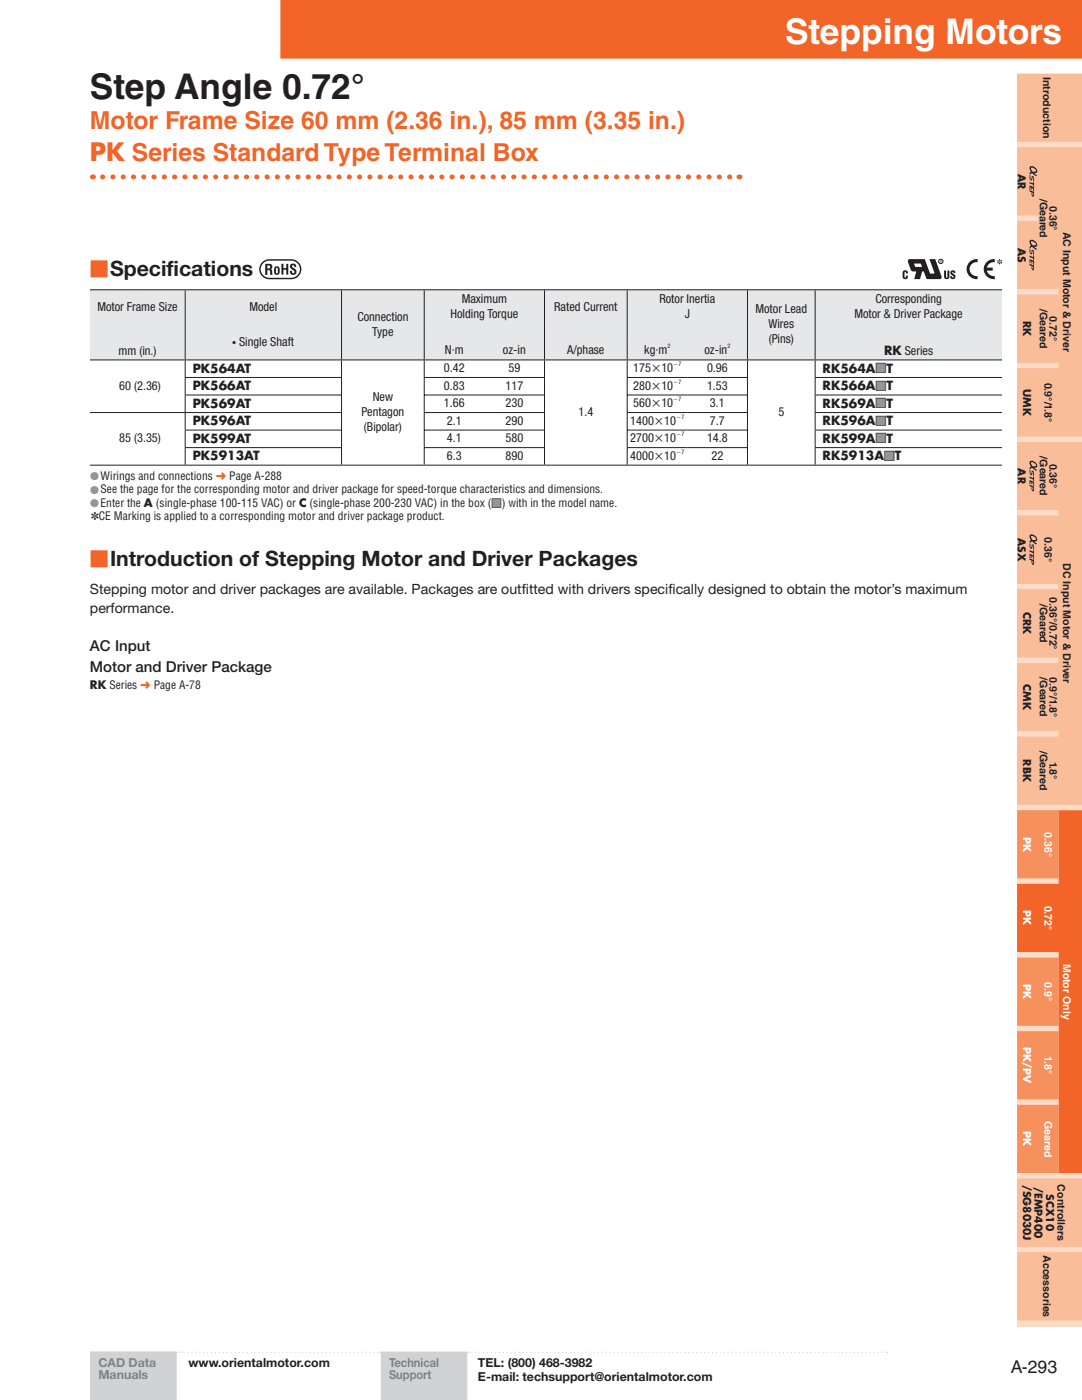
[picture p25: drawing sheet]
<svg xmlns="http://www.w3.org/2000/svg" width="216mm" height="279mm" viewBox="0 0 216 279" stroke-linecap="round" stroke-linejoin="round" font-family="sans-serif">
<defs><g id="words">
<text font-size="7.1" fill="#fff" x="156.6" y="8.7">Stepping Motors</text>
<text font-size="7.1" fill="#231f20" x="18" y="19.8">Step Angle 0.72°</text>
<g font-size="4.9" fill="#f26428">
<text x="18" y="25.8">Motor Frame Size 60 mm (2.36 in.), 85 mm (3.35 in.)</text>
<text x="18" y="32.1">PK Series Standard Type Terminal Box</text>
</g>
<g font-size="4.2" fill="#f26428">
<text x="18" y="55">■Specifications</text>
<text x="18" y="113">■Introduction of Stepping Motor and Driver Packages</text>
</g>
<text font-size="3.5" fill="#231f20" x="201.7" y="274.1">A-293</text>
<g font-size="3" fill="#231f20">
<text x="18" y="130">AC Input</text>
<text x="18" y="134.1">Motor and Driver Package</text>
</g>
<g font-size="2.8" fill="#231f20">
<text x="18" y="118.5">Stepping motor and driver packages are available. Packages are outfitted with drivers specifically designed to obtain the motor’s maximum</text>
<text x="18" y="122.4">performance.</text>
</g>
<g font-size="2.5" fill="#231f20">
<text x="19.4" y="62">Motor Frame Size</text>
<text x="49.8" y="62">Model</text>
<text x="71.3" y="64">Connection</text>
<text x="89.9" y="63.5">Holding Torque</text>
<text x="92.1" y="60.5">Maximum</text>
<text x="110.6" y="62">Rated Current</text>
<text x="131.6" y="60.5">Rotor Inertia</text>
<text x="136.6" y="63.5">J</text>
<text x="150.7" y="62.5">Motor Lead</text>
<text x="153.3" y="65.5">Wires</text>
<text x="170.5" y="63.5">Motor &amp; Driver Package</text>
<text x="174.7" y="60.5">Corresponding</text>
<text x="23.7" y="70.8">mm (in.)</text>
<text x="46.4" y="69">· Single Shaft</text>
<text x="74.3" y="67">Type</text>
<text x="88.8" y="70.6">N·m</text>
<text x="100.4" y="70.6">oz-in</text>
<text x="113.2" y="70.6">A/phase</text>
<text x="128.5" y="70.6">kg·m</text>
<text x="140.6" y="70.6">oz-in</text>
<text x="153.4" y="68.5">(Pins)</text>
<text x="176.4" y="70.9">RK Series</text>
<text x="23.8" y="77.8">60 (2.36)</text>
<text x="38.4" y="77.9">PK566AT</text>
<text x="38.4" y="74.4">PK564AT</text>
<text x="88.6" y="74.3">0.42</text>
<text x="88.6" y="77.8">0.83</text>
<text x="100.9" y="77.8">117</text>
<text x="101.5" y="74.3">59</text>
<text x="126.3" y="74.3">175×10</text>
<text x="126.3" y="77.8">280×10</text>
<text x="141.1" y="74.3">0.96</text>
<text x="141.1" y="77.8">1.53</text>
<text x="164.2" y="77.9">RK566A□T</text>
<text x="164.2" y="74.4">RK564A□T</text>
<text x="38.4" y="81.4">PK569AT</text>
<text x="72.1" y="83">Pentagon</text>
<text x="74.4" y="80">New</text>
<text x="88.6" y="81.3">1.66</text>
<text x="100.9" y="81.3">230</text>
<text x="115.4" y="83">1.4</text>
<text x="126.3" y="81.3">560×10</text>
<text x="141.7" y="81.3">3.1</text>
<text x="155.3" y="83">5</text>
<text x="164.1" y="81.4">RK569A□T</text>
<text x="23.8" y="88.3">85 (3.35)</text>
<text x="38.4" y="84.9">PK596AT</text>
<text x="38.4" y="88.4">PK599AT</text>
<text x="72.6" y="86">(Bipolar)</text>
<text x="89.2" y="84.8">2.1</text>
<text x="89.2" y="88.3">4.1</text>
<text x="100.9" y="84.8">290</text>
<text x="100.9" y="88.3">580</text>
<text x="125.8" y="84.8">1400×10</text>
<text x="125.8" y="88.3">2700×10</text>
<text x="141.1" y="88.3">14.8</text>
<text x="141.7" y="84.8">7.7</text>
<text x="164.1" y="84.9">RK596A□T</text>
<text x="164.2" y="88.4">RK599A□T</text>
<text x="38.4" y="91.9">PK5913AT</text>
<text x="89.2" y="91.8">6.3</text>
<text x="100.9" y="91.8">890</text>
<text x="125.8" y="91.8">4000×10</text>
<text x="142" y="91.8">22</text>
<text x="164.1" y="91.9">RK5913A□T</text>
<text x="37.6" y="272.7">www.orientalmotor.com</text>
<text x="95.4" y="272.7">TEL: (800) 468-3982</text>
<text x="95.4" y="275.6">E-mail: techsupport@orientalmotor.com</text>
</g>
<g font-size="2.5" fill="#939598">
<text x="174.7" y="74.3">■</text>
<text x="174.7" y="77.8">■</text>
<text x="174.7" y="81.3">■</text>
<text x="174.7" y="84.8">■</text>
<text x="174.7" y="88.3">■</text>
<text x="176.4" y="91.8">■</text>
</g>
<g font-size="2.5" fill="#777e98">
<text x="19.6" y="272.7">CAD Data</text>
<text x="19.6" y="275.2">Manuals</text>
<text x="77.6" y="272.7">Technical</text>
<text x="77.6" y="275.2">Support</text>
</g>
<g font-size="2.3" fill="#939598">
<text x="18" y="95.9">●Wirings and connections ➜ Page A-288</text>
<text x="18" y="98.5">●See the page for the corresponding motor and driver package for speed-torque characteristics and dimensions.</text>
<text x="18" y="101.2">●Enter the A (single-phase 100-115 VAC) or C (single-phase 200-230 VAC) in the box (□) with in the model name.</text>
<text x="98.1" y="101.1">■</text>
</g>
<g font-size="2.3" fill="#231f20">
<text x="18.2" y="103.8">✽CE Marking is applied to a corresponding motor and driver package product.</text>
<text x="18" y="137.5">RK Series ➜ Page A-78</text>
</g>
<g font-size="2.1" fill="#231f20">
<text x="208.1" y="15.3" transform="rotate(90 208.1 15.3)">Introduction</text>
<text x="203.1" y="34.7" transform="rotate(90 203.1 34.7)">AR</text>
<text x="207.5" y="39.6" transform="rotate(90 207.5 39.6)">/Geared</text>
<text x="209.4" y="41.1" transform="rotate(90 209.4 41.1)">0.36°</text>
<text x="212.1" y="46.3" transform="rotate(90 212.1 46.3)">AC Input Motor &amp; Driver</text>
<text x="203.1" y="49.4" transform="rotate(90 203.1 49.4)">AS</text>
<text x="204.2" y="64.1" transform="rotate(90 204.2 64.1)">RK</text>
<text x="207.5" y="61.7" transform="rotate(90 207.5 61.7)">/Geared</text>
<text x="209.4" y="63.1" transform="rotate(90 209.4 63.1)">0.72°</text>
<text x="204.2" y="77.6" transform="rotate(90 204.2 77.6)">UMK</text>
<text x="208.4" y="76.3" transform="rotate(90 208.4 76.3)">0.9°/1.8°</text>
<text x="203.1" y="93.5" transform="rotate(90 203.1 93.5)">AR</text>
<text x="207.5" y="91.1" transform="rotate(90 207.5 91.1)">/Geared</text>
<text x="209.4" y="92.5" transform="rotate(90 209.4 92.5)">0.36°</text>
<text x="203.1" y="107.4" transform="rotate(90 203.1 107.4)">ASX</text>
<text x="208.4" y="107.2" transform="rotate(90 208.4 107.2)">0.36°</text>
<text x="212.1" y="112.4" transform="rotate(90 212.1 112.4)">DC Input Motor &amp; Driver</text>
<text x="209.4" y="119.1" transform="rotate(90 209.4 119.1)">0.36°/0.72°</text>
<text x="204.2" y="122.2" transform="rotate(90 204.2 122.2)">CRK</text>
<text x="207.5" y="120.5" transform="rotate(90 207.5 120.5)">/Geared</text>
<text x="204.2" y="136.6" transform="rotate(90 204.2 136.6)">CMK</text>
<text x="207.5" y="135.2" transform="rotate(90 207.5 135.2)">/Geared</text>
<text x="209.4" y="135.1" transform="rotate(90 209.4 135.1)">0.9°/1.8°</text>
<text x="207.5" y="149.9" transform="rotate(90 207.5 149.9)">/Geared</text>
<text x="204.2" y="151.6" transform="rotate(90 204.2 151.6)">RBK</text>
<text x="209.4" y="152" transform="rotate(90 209.4 152)">1.8°</text>
<text x="204.2" y="236.4" transform="rotate(90 204.2 236.4)">/SG8030J</text>
<text x="206.4" y="236.9" transform="rotate(90 206.4 236.9)">/EMP400</text>
<text x="208.7" y="238.4" transform="rotate(90 208.7 238.4)">SCX10</text>
<text x="211" y="236.4" transform="rotate(90 211 236.4)">Controllers</text>
<text x="208.2" y="250.5" transform="rotate(90 208.2 250.5)">Accessories</text>
</g>
<g font-size="2.1" fill="#fff">
<text x="204.2" y="167" transform="rotate(90 204.2 167)">PK</text>
<text x="208.4" y="166" transform="rotate(90 208.4 166)">0.36°</text>
<text x="204.2" y="181.7" transform="rotate(90 204.2 181.7)">PK</text>
<text x="208.4" y="180.7" transform="rotate(90 208.4 180.7)">0.72°</text>
<text x="204.2" y="196.4" transform="rotate(90 204.2 196.4)">PK</text>
<text x="208.4" y="196" transform="rotate(90 208.4 196)">0.9°</text>
<text x="212.1" y="192.4" transform="rotate(90 212.1 192.4)">Motor Only</text>
<text x="204.2" y="209" transform="rotate(90 204.2 209)">PK/PV</text>
<text x="208.4" y="210.8" transform="rotate(90 208.4 210.8)">1.8°</text>
<text x="204.2" y="225.8" transform="rotate(90 204.2 225.8)">PK</text>
<text x="208.4" y="223.7" transform="rotate(90 208.4 223.7)">Geared</text>
</g>
<g font-size="1.2" fill="#231f20">
<text x="133.2" y="69.4">2</text>
<text x="145.1" y="69.4">2</text>
<text x="134.3" y="73.1">−7</text>
<text x="134.3" y="76.6">−7</text>
<text x="134.3" y="80.1">−7</text>
<text x="134.9" y="83.6">−7</text>
<text x="134.9" y="87.1">−7</text>
<text x="134.9" y="90.6">−7</text>
</g>
</g></defs>
<path d="M18.1 269.9h17v6.3h-17zM76.1 269.9h17v6.3h-17zM18.1 276.2h17v3.2h-17zM76.1 276.2h17v3.2h-17z" fill="#d1d2d4"/>
<path d="M35.1 269.9h40.8M93.4 269.9h83.5" fill="none" stroke="#fff" stroke-width=".25"/>
<path d="M35.9 269.9h39.6M94.1 269.9h82.4" fill="none" stroke="#d1d2d4" stroke-width=".25" stroke-dasharray="0 .8"/>
<path d="M35.1 269.9h.1M35.1 270.1v9.3M75.9 269.9h.1M76 269.9h17.3M76.1 270v9.4M93.1 270v9.4M93.4 269.9h.1M176.9 269.9h.1" fill="none" stroke="#d1d2d4" stroke-width=".25"/>
<path d="M18 269.9h17.1M18.1 270.1v9.3" fill="none" stroke="#d1d2d4" stroke-width=".35"/>
<path d="M55.9 -.1h4.1zM59.9 -.1h152zM211.9 -.1h4zM55.9 -.1h4.1v11.8h-4.1zM59.9 -.1h152v11.8h-152zM211.9 -.1h4v11.8h-4z" fill="#f26428"/>
<path d="M202.9 14.7h13v250h-13z" fill="#fddcc7"/>
<g fill="#fabd99">
<path d="M207.2 14.7h8.7v13.6h-8.7zM211.3 29.4h4.6v57.7h-4.6zM207.2 29.4h4.1v28.3h-4.1zM207.2 58.8h4.1v13.6h-4.1zM207.2 73.5h4.1v13.6h-4.1zM202.9 14.7h4.3v13.6h-4.3zM202.9 29.4h4.3v13.6h-4.3zM202.9 44.1h4.3v13.6h-4.3zM202.9 58.8h4.3v13.6h-4.3zM202.9 73.5h4.3v13.6h-4.3z"/>
<path d="M211.3 88.2h4.6v72.4h-4.6zM202.9 235.2h13v13.6h-13zM207.2 249.9h8.7v13.6h-8.7zM207.2 88.2h4.1v13.6h-4.1zM207.2 102.9h4.1v13.6h-4.1zM207.2 117.6h4.1v13.6h-4.1zM207.2 132.3h4.1v13.6h-4.1zM207.2 147h4.1v13.6h-4.1zM202.9 88.2h4.3v13.6h-4.3zM202.9 102.9h4.3v13.6h-4.3zM202.9 117.6h4.3v13.6h-4.3zM202.9 132.3h4.3v13.6h-4.3zM202.9 147h4.3v13.6h-4.3zM202.9 249.9h4.3v13.6h-4.3z"/>
</g>
<path d="M211.3 161.7h4.6v72.4h-4.6zM207.2 176.4h4.1v13.6h-4.1zM202.9 176.4h4.3v13.6h-4.3z" fill="#f26428"/>
<path d="M207.2 161.7h4.1v13.6h-4.1zM207.2 191.1h4.1v13.6h-4.1zM207.2 205.8h4.1v13.6h-4.1zM207.2 220.5h4.1v13.6h-4.1zM202.9 161.7h4.3v13.6h-4.3zM202.9 191.1h4.3v13.6h-4.3zM202.9 205.8h4.3v13.6h-4.3zM202.9 220.5h4.3v13.6h-4.3z" fill="#f6915e"/>
<g fill="#231f20">
<path d="M205.4 37.9l.9 .4-.1 .9-.3-.2-.1-.6 .2 .1 .1 .5 .1-.5-.8-.3z"/>
<path d="M205.4 34.9h.2l.1 .9 .3-.7 .3 .3v.9l-.1-.2-.1-.7-.2 .6a.43 .43 0 0 1-.5-.5z"/>
<path d="M205.4 37l.9 .4v.9l-.1-.2v-.5l-.2-.1v.4l-.2-.1v-.4h-.2v.5h-.2z"/>
<path d="M205.4 36.3l.8 .3v-.4l.1 .1v1.1l-.1-.5-.8-.3z"/>
<path d="M205.4 52.6l.9 .4-.1 .9-.3-.2-.1-.6 .2 .1 .1 .5 .1-.5-.8-.3z"/>
<path d="M205.4 49.6h.2l.1 .9 .3-.7 .3 .3v.9l-.1-.2-.1-.7-.2 .6a.43 .43 0 0 1-.5-.5z"/>
<path d="M205.4 51.7l.9 .4v.9l-.1-.2v-.5l-.2-.1v.4l-.2-.1v-.4h-.2v.5h-.2z"/>
<path d="M205.4 51l.8 .3v-.4l.1 .1v1.1l-.1-.5-.8-.3z"/>
<path d="M205.4 96.7l.9 .4-.1 .9-.3-.2-.1-.6 .2 .1 .1 .5 .1-.5-.8-.3z"/>
<path d="M205.4 93.7h.2l.1 .9 .3-.7 .3 .3v.9l-.1-.2-.1-.7-.2 .6a.43 .43 0 0 1-.5-.5z"/>
<path d="M205.4 95.8l.9 .4v.9l-.1-.2v-.5l-.2-.1v.4l-.2-.1v-.4h-.2v.5h-.2z"/>
<path d="M205.4 95.1l.8 .3v-.4l.1 .1v1.1l-.1-.5-.8-.3z"/>
<path d="M205.4 111.4l.9 .4-.1 .9-.3-.2-.1-.6 .2 .1 .1 .5 .1-.5-.8-.3z"/>
<path d="M205.4 108.4h.2l.1 .9 .3-.7 .3 .3v.9l-.1-.2-.1-.7-.2 .6a.43 .43 0 0 1-.5-.5z"/>
<path d="M205.4 110.5l.9 .4v.9l-.1-.2v-.5l-.2-.1v.4l-.2-.1v-.4h-.2v.5h-.2z"/>
<path d="M205.4 109.8l.8 .3v-.4l.1 .1v1.1l-.1-.5-.8-.3z"/>
<path d="M56.2 52.7h.4v.8h.5v-.8h.4v2.1h-.4v-1h-.5v1h-.4z"/>
<path d="M58 52.7a.69 .69 0 0 1 1.1 .4v.2h-.4v-.3h-.4a.94 .94 0 0 0 .7 .8 .66 .66 0 0 1-.4 1.1 .66 .66 0 0 1-.7-.9h.4l.1 .5 .3-.1v-.3l-.8-.8z"/>
<path d="M205.6 33.2a.73 .73 0 0 0 .2 1.1l-.3 .2-.1 .2 .3 .1v-.2h.3l.8 .6 .1-.2-.6-.4 .6-.2a1.08 1.08 0 0 0-1.3-1.2zM205.8 33.5l.1-.1a.79 .79 0 0 1 .8 .8l-.6 .1-.4-.5z"/>
<path d="M205.6 47.9a.73 .73 0 0 0 .2 1.1l-.3 .2-.1 .2 .3 .1v-.2h.3l.8 .6 .1-.2-.6-.4 .6-.2a1.08 1.08 0 0 0-1.3-1.2zM205.8 48.2l.1-.1a.79 .79 0 0 1 .8 .8l-.6 .1-.4-.5z"/>
<path d="M205.6 92a.73 .73 0 0 0 .2 1.1l-.3 .2-.1 .2 .3 .1v-.2h.3l.8 .6 .1-.2-.6-.4 .6-.2a1.08 1.08 0 0 0-1.3-1.2zM205.8 92.3l.1-.1a.79 .79 0 0 1 .8 .8l-.6 .1-.4-.5z"/>
<path d="M205.6 106.7a.73 .73 0 0 0 .2 1.1l-.3 .2-.1 .2 .3 .1v-.2h.3l.8 .6 .1-.2-.6-.4 .6-.2a1.08 1.08 0 0 0-1.3-1.2zM205.8 107l.1-.1a.79 .79 0 0 1 .8 .8l-.6 .1-.4-.5z"/>
<path d="M52.9 52.7v2.2h.4v-1l.6 .1v.9h.5a1.17 1.17 0 0 0-.4-1.2 .56 .56 0 0 0 .3-.6 .56 .56 0 0 0-.6-.4zM53.3 53l.6 .1-.1 .4-.5 .1z"/>
<path d="M54.9 53.2l-.2 .5a.83 .83 0 0 0 .6 1.1h.2a1.38 1.38 0 0 0 .1-1.6zM55.1 53.5l.3 .1v.8l-.1 .2-.2-.2z"/>
<path d="M52.5 52.5l.8-.4 .4-.1h4.4a1.71 1.71 0 0 1 1.7 1.7 1.71 1.71 0 0 1-1.7 1.7h-4.4a1.71 1.71 0 0 1-1.6-1 1.71 1.71 0 0 1 .4-1.9zM52.3 52.3a2 2 0 0 0-.4 2.2 2 2 0 0 0 1.8 1.2h4.4a2 2 0 0 0 2-2 2 2 0 0 0-2-2h-4.4l-.5 .1z"/>
</g>
<path d="M18 57.8h18.9v7h-18.9zM36.9 57.8h31.2v7h-31.2zM68.1 57.8h16.5v14h-16.5zM84.6 57.8h24v7h-24zM108.6 57.8h16.6v7h-16.6zM125.2 57.8h23.9v7h-23.9zM149.1 57.8h13.5v14h-13.5zM162.6 57.8h37.3v7h-37.3zM18 64.8h18.9v3.5h-18.9zM36.9 64.8h31.2v7h-31.2zM84.6 64.8h24v3.5h-24zM108.6 64.8h16.6v3.5h-16.6zM125.2 64.8h11.9v3.5h-11.9zM137.1 64.8h12v3.5h-12zM162.6 64.8h37.3v3.5h-37.3zM18 68.3h18.9v3.5h-18.9zM84.6 68.3h12v3.5h-12zM96.7 68.3h12v3.5h-12zM108.6 68.3h16.6v3.5h-16.6zM125.2 68.3h11.9v3.5h-11.9zM137.1 68.3h12v3.5h-12zM162.6 68.3h37.3v3.5h-37.3z" fill="#e6e7e9"/>
<g fill="none" stroke="#231f20" stroke-width=".2">
<path d="M18 57.8h181.9M36.9 57.9v13.8M68.1 57.9v13.8M84.6 57.9v13.8M108.6 57.9v13.8M125.2 57.9v13.8M149.1 57.9v13.8M162.6 57.9v13.8M18 71.8h181.9M36.9 78.8h31.3M36.9 75.3h31.3M36.9 71.9v3.4"/>
<path d="M36.9 75.4v3.4M36.9 78.9v3.4M68.1 71.9v3.4M68.1 75.4v3.4M68.1 78.9v3.4M84.6 78.8h24.1M84.6 75.3h24.1M84.6 71.9v3.4M84.6 75.4v3.4M84.6 78.9v3.4M108.6 71.9v3.4M108.6 75.4v3.4"/>
<path d="M108.6 78.9v3.4M125.1 78.8h24.1M125.1 75.3h24.1M125.2 71.9v3.4M125.2 75.4v3.4M125.2 78.9v3.4M149.1 71.9v3.4M149.1 75.4v3.4M149.1 78.9v3.4M162.6 78.8h37.3M162.6 75.3h37.3M162.6 71.9v3.4"/>
<path d="M162.6 75.4v3.4M162.6 78.9v3.4M18 92.8h181.9M18 82.3h50.2M36.9 85.8h31.3M36.9 89.3h31.3M36.9 82.4v3.4M36.9 85.9v3.4M36.9 89.4v3.3M68.1 82.4v3.4M68.1 85.9v3.4M68.1 89.4v3.3"/>
<path d="M84.6 82.3h24.1M84.6 85.8h24.1M84.6 89.3h24.1M84.6 82.4v3.4M84.6 85.9v3.4M84.6 89.4v3.3M108.6 82.4v3.4M108.6 85.9v3.4M108.6 89.4v3.3M125.1 82.3h24.1M125.1 85.8h24.1M125.1 89.3h24.1"/>
<path d="M125.2 82.4v3.4M125.2 85.9v3.4M125.2 89.4v3.3M149.1 82.4v3.4M149.1 85.9v3.4M149.1 89.4v3.3M162.6 82.3h37.3M162.6 85.8h37.3M162.6 89.3h37.3M162.6 82.4v3.4M162.6 85.9v3.4M162.6 89.4v3.3"/>
</g>
<path d="M18.4 35.3h129.1" fill="none" stroke="#fff" stroke-width="1" stroke-linecap="butt"/>
<path d="M20.5 35.3h125.9" fill="none" stroke="#f26428" stroke-width="1" stroke-dasharray="0 2"/>
<path d="M17.9 35.3a.5 .5 0 0 1 1 0 .5 .5 0 0 1-1 0zM146.9 35.3a.5 .5 0 0 1 1 0 .5 .5 0 0 1-1 0z" fill="#f26428"/>
<g fill="#231f20">
<path d="M199 52l.2-.1 .2 .3-.1-.4 .3-.1-.1 .5 .2-.3 .2 .1v.1l-.4 .1 .4 .1v.2l-.4-.2 .1 .4-.3-.1 .1-.3-.2 .2h-.2v-.2l.4-.1-.4-.1z"/>
<path d="M181.3 51.8l3.2-.1 1 2.8 .2 .1h.7l.1-.1-1-2.8h1.1l1.3 3.5-.1 .4-2.9 .1-.6-1.5h-.2l-.5 1.5h-1.2l.4-1.5-1-.2-.6-1.7z"/>
</g>
<path d="M182.4 52.6h1.3l.3 .6h-1.4z" fill="#fff"/>
<circle cx="187.7" cy="52.2" r=".44" fill="none" stroke="#231f20" stroke-width=".2"/>
<g fill="#231f20">
<path d="M180.3 54a.55 .55 0 0 1 .6 0 .55 .55 0 0 1 .3 .6h-.4l-.1-.3h-.2v1.1l.3-.1v-.3h.4l-.1 .5a.61 .61 0 0 1-1 0 1.53 1.53 0 0 1 .2-1.5z"/>
<path d="M188.4 54h.4v1.3l.1 .1 .1-.2v-1.2h.4v1.5a.56 .56 0 0 1-.6 .2 .56 .56 0 0 1-.4-.5z"/>
<path d="M189.7 54.2a.52 .52 0 0 1 .6-.2 .52 .52 0 0 1 .3 .5h-.3l-.2-.3-.1 .3a.63 .63 0 0 1 .6 .6 .63 .63 0 0 1-.5 .6l-.4-.2-.1-.4h.4l.1 .3 .2-.2-.6-.6z"/>
<path d="M196.9 52.3l.7-.5 .9-.1v.6h-.1a1.38 1.38 0 0 0-1.5 1.1h1.2v.6h-1.2a1.42 1.42 0 0 0 1.6 1.1v.6a2.01 2.01 0 0 1-2.2-2 2.01 2.01 0 0 1 .6-1.4z"/>
<path d="M193.5 52.3l.7-.5 .9-.1v.6h-.4a1.4 1.4 0 0 0-1.2 1.6 1.4 1.4 0 0 0 1.6 1.2v.6a2 2 0 0 1-2-1.1 2 2 0 0 1 .4-2.3z"/>
<path d="M187.6 51.9v.5v-.2l.3 .2v-.5zM187.6 52h.2v.1h-.2z"/>
</g>
<use href="#words"/>
</svg>
